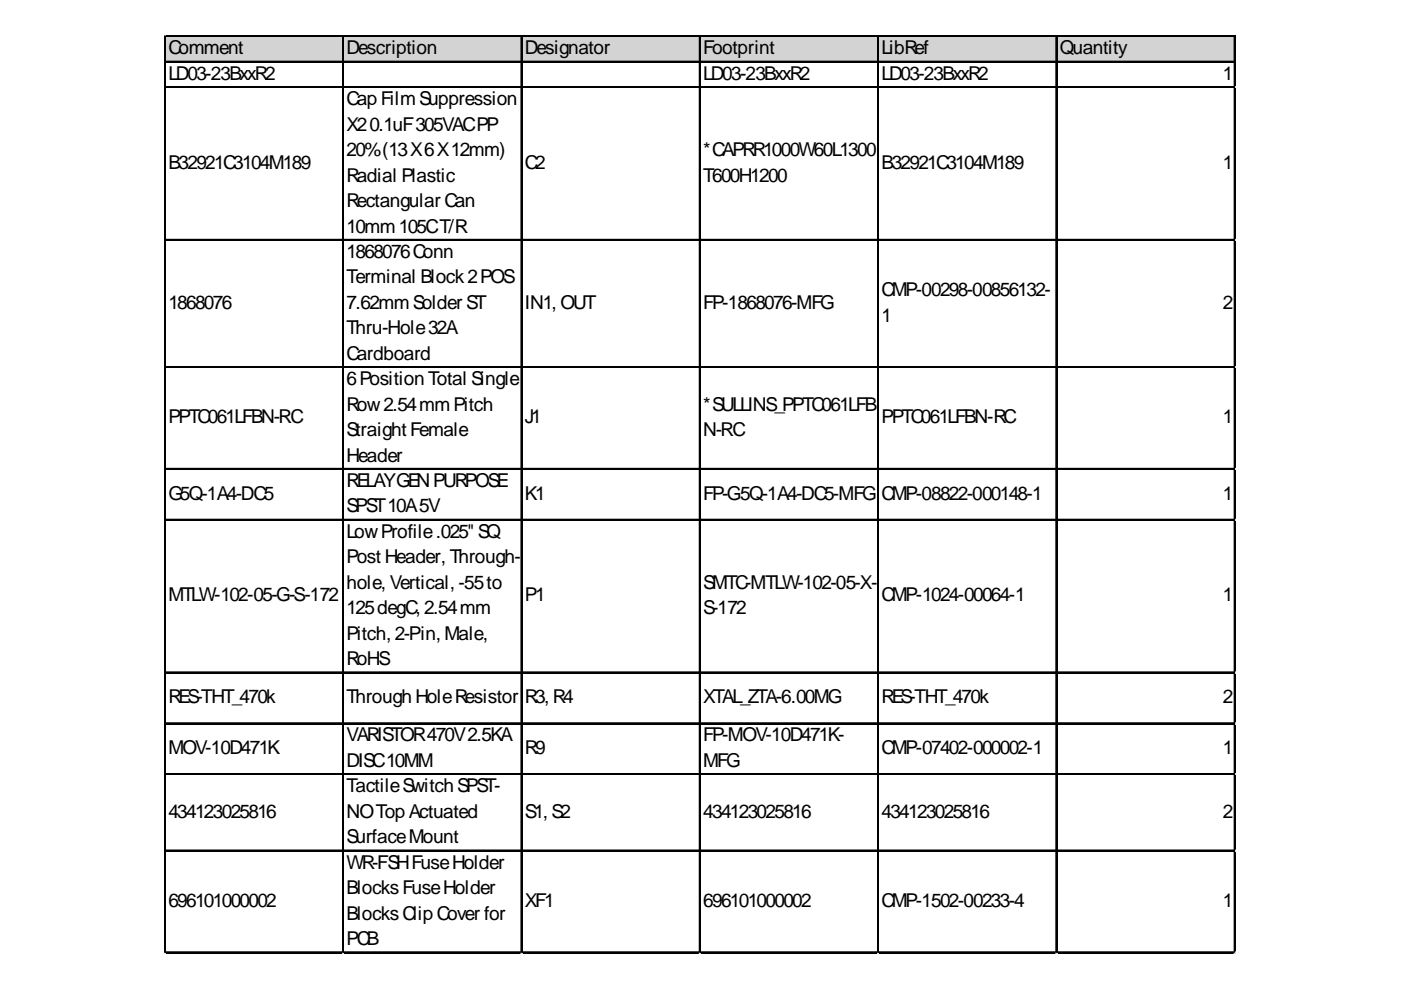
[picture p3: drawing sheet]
<svg xmlns="http://www.w3.org/2000/svg" width="297mm" height="210mm" viewBox="0 0 297 210" stroke-linecap="round" stroke-linejoin="round" font-family="sans-serif">
<defs><g id="words">
<g font-size="4">
<text x="35.7" y="11.5">Comment</text>
<text x="73.5" y="11.5">Description</text>
<text x="111.3" y="11.5">Designator</text>
<text x="149.1" y="11.5">Footprint</text>
<text x="186.9" y="11.5">LibRef</text>
<text x="224.7" y="11.5">Quantity</text>
<text x="35.7" y="16.9">LD03-23BxxR2</text>
<text x="149.1" y="16.9">LD03-23BxxR2</text>
<text x="186.9" y="16.9">LD03-23BxxR2</text>
<text x="259.3" y="16.9">1</text>
<text x="73.5" y="22.3">Cap FilmSuppression</text>
<text x="73.5" y="27.7">X20.1uF305VACPP</text>
<text x="35.7" y="35.8">B32921C3104M189</text>
<text x="73.5" y="33.1">20%(13X6X12mm)</text>
<text x="111.3" y="35.8">C2</text>
<text x="149.1" y="33.1">*CAPRR1000W60L1300</text>
<text x="186.9" y="35.8">B32921C3104M189</text>
<text x="259.3" y="35.8">1</text>
<text x="73.5" y="38.5">Radial Plastic</text>
<text x="149.1" y="38.5">T600H1200</text>
<text x="73.5" y="43.9">Rectangular Can</text>
<text x="73.5" y="49.3">10mm105CT/R</text>
<text x="73.5" y="54.7">1868076Conn</text>
<text x="35.7" y="65.5">1868076</text>
<text x="73.5" y="60.1">Terminal Block2POS</text>
<text x="73.5" y="65.5">7.62mmSolder ST</text>
<text x="111.3" y="65.5">IN1, OUT</text>
<text x="149.1" y="65.5">FP-1868076-MFG</text>
<text x="186.9" y="62.8">CMP-00298-00856132-</text>
<text x="259.3" y="65.5">2</text>
<text x="73.5" y="70.9">Thru-Hole32A</text>
<text x="186.9" y="68.2">1</text>
<text x="73.5" y="76.3">Cardboard</text>
<text x="73.5" y="81.7">6Position Total Single</text>
<text x="35.7" y="89.8">PPTC061LFBN-RC</text>
<text x="73.5" y="87.1">Row2.54mmPitch</text>
<text x="111.3" y="89.8">J1</text>
<text x="149.1" y="87.1">*SULLINS_PPTC061LFB</text>
<text x="186.9" y="89.8">PPTC061LFBN-RC</text>
<text x="259.3" y="89.8">1</text>
<text x="73.5" y="92.5">Straight Female</text>
<text x="149.1" y="92.5">N-RC</text>
<text x="73.5" y="97.9">Header</text>
<text x="35.7" y="106">G5Q-1A4-DC5</text>
<text x="73.5" y="103.3">RELAYGENPURPOSE</text>
<text x="111.3" y="106">K1</text>
<text x="149.1" y="106">FP-G5Q-1A4-DC5-MFG</text>
<text x="186.9" y="106">CMP-08822-000148-1</text>
<text x="259.3" y="106">1</text>
<text x="73.5" y="108.6">SPST10A5V</text>
<text x="73.5" y="114">LowProfile.025&quot; SQ</text>
<text x="73.5" y="119.4">Post Header, Through-</text>
<text x="73.5" y="124.8">hole, Vertical, -55to</text>
<text x="149.1" y="124.8">SMTC-MTLW-102-05-X-</text>
<text x="35.7" y="127.5">MTLW-102-05-G-S-172</text>
<text x="73.5" y="130.2">125degC, 2.54mm</text>
<text x="111.3" y="127.5">P1</text>
<text x="149.1" y="130.2">S-172</text>
<text x="186.9" y="127.5">CMP-1024-00064-1</text>
<text x="259.3" y="127.5">1</text>
<text x="73.5" y="135.6">Pitch, 2-Pin, Male,</text>
<text x="73.5" y="141">RoHS</text>
<text x="35.7" y="149.1">RES-THT_470k</text>
<text x="73.5" y="149.1">Through HoleResistor</text>
<text x="111.3" y="149.1">R3, R4</text>
<text x="149.1" y="149.1">XTAL_ZTA-6.00MG</text>
<text x="186.9" y="149.1">RES-THT_470k</text>
<text x="259.3" y="149.1">2</text>
<text x="35.7" y="159.9">MOV-10D471K</text>
<text x="73.5" y="157.2">VARISTOR470V2.5KA</text>
<text x="111.3" y="159.9">R9</text>
<text x="149.1" y="157.2">FP-MOV-10D471K-</text>
<text x="186.9" y="159.9">CMP-07402-000002-1</text>
<text x="259.3" y="159.9">1</text>
<text x="73.5" y="162.6">DISC10MM</text>
<text x="73.5" y="168">TactileSwitch SPST-</text>
<text x="149.1" y="162.6">MFG</text>
<text x="35.7" y="173.4">434123025816</text>
<text x="73.5" y="173.4">NOTop Actuated</text>
<text x="111.3" y="173.4">S1, S2</text>
<text x="149.1" y="173.4">434123025816</text>
<text x="186.9" y="173.4">434123025816</text>
<text x="259.3" y="173.4">2</text>
<text x="73.5" y="178.8">SurfaceMount</text>
<text x="73.5" y="184.2">WR-FSHFuseHolder</text>
<text x="73.5" y="189.6">BlocksFuseHolder</text>
<text x="35.7" y="192.3">696101000002</text>
<text x="73.5" y="195">BlocksClip Cover for</text>
<text x="111.3" y="192.3">XF1</text>
<text x="149.1" y="192.3">696101000002</text>
<text x="186.9" y="192.3">CMP-1502-00233-4</text>
<text x="259.3" y="192.3">1</text>
<text x="73.5" y="200.4">PCB</text>
</g>
</g></defs>
<path d="M35.1 7.8h226.9v5.5h-226.9z" fill="#d3d3d3"/>
<g fill="none" stroke="#000" stroke-width=".27">
<path d="M34.9 7.6v194.5M35 7.6v194.5M35.2 7.6h226.8M35.2 7.7h226.8M35.2 13h226.8M35.2 13.1h226.8M35.2 18.4h226.8M35.2 18.5h226.8M72.7 7.9v194.2M72.8 7.9v194.2M110.5 7.9v194.2M110.6 7.9v194.2"/>
<path d="M148.3 7.9v194.2M148.4 7.9v194.2M186.1 7.9v194.2M186.2 7.9v194.2M223.9 7.9v194.2M224 7.9v194.2M261.7 7.9v194.2M261.8 7.9v194.2M35.2 50.8h226.8M35.2 50.9h226.8M35.2 77.7h226.8M35.2 77.9h226.8"/>
<path d="M35.2 99.3h226.8M35.2 99.5h226.8M35.2 110.1h226.8M35.2 110.2h226.8M35.2 142.5h226.8M35.2 142.6h226.8M35.2 153.3h226.8M35.2 153.4h226.8M35.2 164.1h226.8M35.2 164.2h226.8M35.2 180.2h226.8M35.2 180.4h226.8"/>
<path d="M35.2 201.8h226.8M35.2 202h226.8"/>
</g>
<path d="M34.9 202.1h.1" fill="none" stroke="#e0e0e0" stroke-width=".27"/>
<path d="M34.9 202.1h.3z" fill="#e0e0e0"/>
<path d="M72.7 202.1h.1" fill="none" stroke="#e0e0e0" stroke-width=".27"/>
<path d="M72.7 202.1h.3z" fill="#e0e0e0"/>
<path d="M110.5 202.1h.1" fill="none" stroke="#e0e0e0" stroke-width=".27"/>
<path d="M110.5 202.1h.3z" fill="#e0e0e0"/>
<path d="M148.3 202.1h.1" fill="none" stroke="#e0e0e0" stroke-width=".27"/>
<path d="M148.3 202.1h.3z" fill="#e0e0e0"/>
<path d="M186.1 202.1h.1" fill="none" stroke="#e0e0e0" stroke-width=".27"/>
<path d="M186.1 202.1h.3z" fill="#e0e0e0"/>
<path d="M223.9 202.1h.1" fill="none" stroke="#e0e0e0" stroke-width=".27"/>
<path d="M223.9 202.1h.3z" fill="#e0e0e0"/>
<path d="M261.7 202.1h.1" fill="none" stroke="#e0e0e0" stroke-width=".27"/>
<path d="M261.7 202.1h.3z" fill="#e0e0e0"/>
<path d="M262 18.4h.1" fill="none" stroke="#e0e0e0" stroke-width=".27"/>
<path d="M262 18.4v.3z" fill="#e0e0e0"/>
<path d="M262 50.8h.1" fill="none" stroke="#e0e0e0" stroke-width=".27"/>
<path d="M262 50.8v.2z" fill="#e0e0e0"/>
<path d="M262 77.7h.1" fill="none" stroke="#e0e0e0" stroke-width=".27"/>
<path d="M262 77.7v.3z" fill="#e0e0e0"/>
<path d="M262 99.3h.1" fill="none" stroke="#e0e0e0" stroke-width=".27"/>
<path d="M262 99.3v.3z" fill="#e0e0e0"/>
<path d="M262 110.1h.1" fill="none" stroke="#e0e0e0" stroke-width=".27"/>
<path d="M262 110.1v.3z" fill="#e0e0e0"/>
<path d="M262 142.5h.1" fill="none" stroke="#e0e0e0" stroke-width=".27"/>
<path d="M262 142.5v.3z" fill="#e0e0e0"/>
<path d="M262 153.3h.1" fill="none" stroke="#e0e0e0" stroke-width=".27"/>
<path d="M262 153.3v.2z" fill="#e0e0e0"/>
<path d="M262 164.1h.1" fill="none" stroke="#e0e0e0" stroke-width=".27"/>
<path d="M262 164.1v.2z" fill="#e0e0e0"/>
<path d="M262 180.2h.1" fill="none" stroke="#e0e0e0" stroke-width=".27"/>
<path d="M262 180.2v.3z" fill="#e0e0e0"/>
<path d="M262 201.8h.1" fill="none" stroke="#e0e0e0" stroke-width=".27"/>
<path d="M262 201.8v.3z" fill="#e0e0e0"/>
<use href="#words"/>
</svg>
